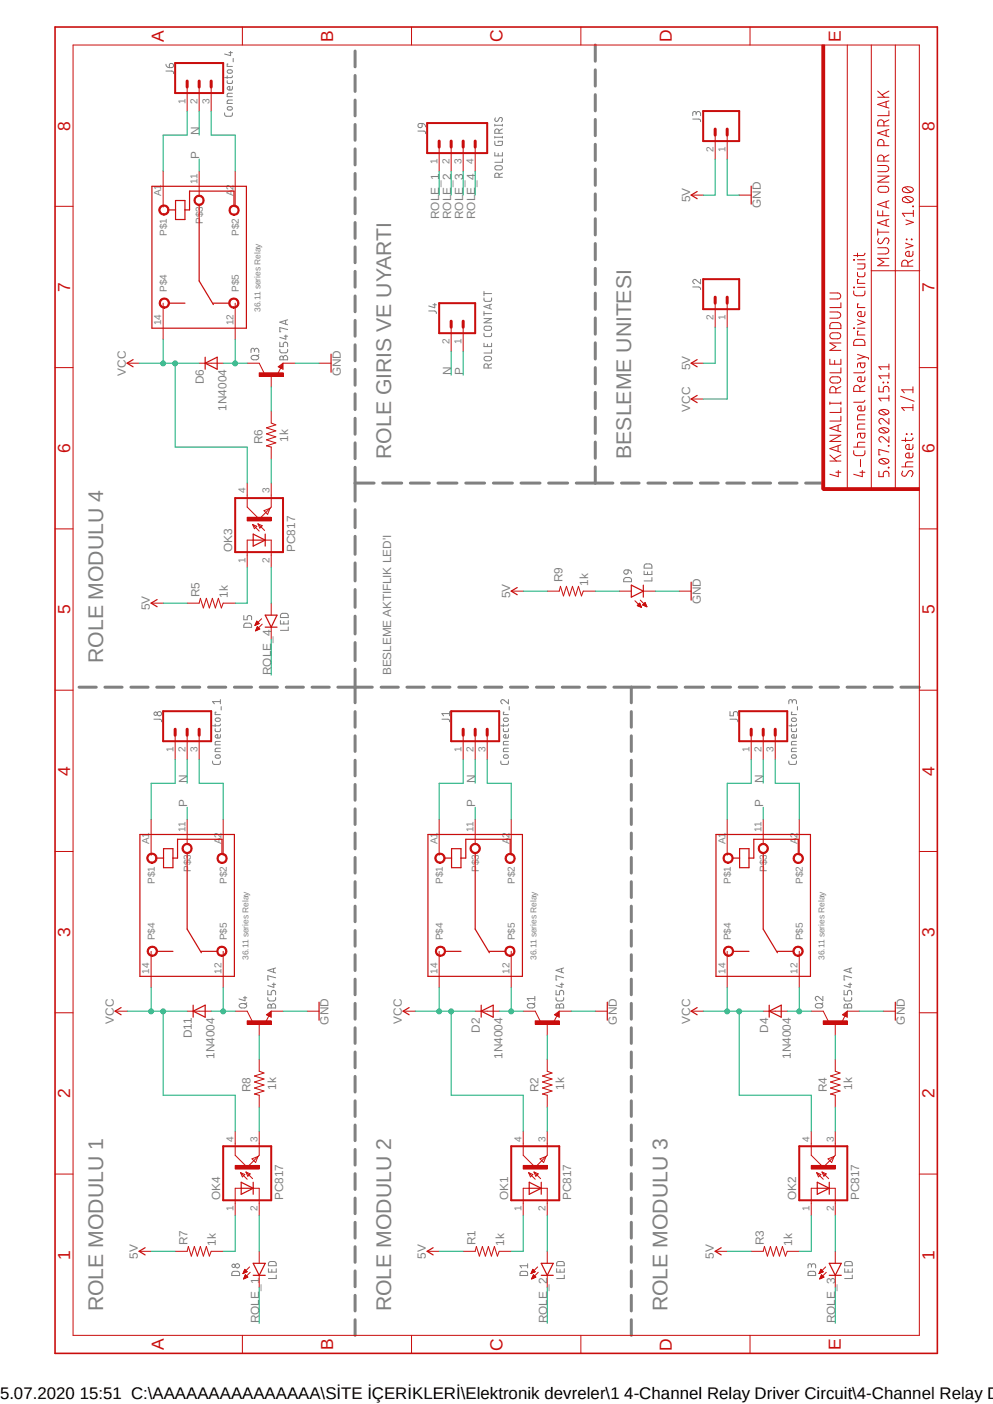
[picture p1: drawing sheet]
<svg xmlns="http://www.w3.org/2000/svg" width="210mm" height="297mm" viewBox="0 0 210 297" stroke-linecap="round" stroke-linejoin="round" font-family="sans-serif">
<defs><g id="words">
<g font-size="4.5" fill="#808080">
<text x="82.7" y="97.1" transform="rotate(-90 82.7 97.1)">ROLE GIRIS VE UYARTI</text>
<text x="133.5" y="97.1" transform="rotate(-90 133.5 97.1)">BESLEME UNITESI</text>
<text x="21.8" y="140.3" transform="rotate(-90 21.8 140.3)">ROLE MODULU 4</text>
<text x="21.8" y="277.4" transform="rotate(-90 21.8 277.4)">ROLE MODULU 1</text>
<text x="82.7" y="277.4" transform="rotate(-90 82.7 277.4)">ROLE MODULU 2</text>
<text x="141.1" y="277.4" transform="rotate(-90 141.1 277.4)">ROLE MODULU 3</text>
</g>
<g font-size="3.7" fill="#c90d0c">
<text x="34.7" y="8.8" transform="rotate(-90 34.7 8.8)">A</text>
<text x="70.4" y="8.8" transform="rotate(-90 70.4 8.8)">B</text>
<text x="106.3" y="8.9" transform="rotate(-90 106.3 8.9)">C</text>
<text x="142.1" y="8.9" transform="rotate(-90 142.1 8.9)">D</text>
<text x="177.8" y="8.8" transform="rotate(-90 177.8 8.8)">E</text>
<text x="14.9" y="27.6" transform="rotate(-90 14.9 27.6)">8</text>
<text x="197.7" y="27.6" transform="rotate(-90 197.7 27.6)">8</text>
<text x="14.9" y="61.7" transform="rotate(-90 14.9 61.7)">7</text>
<text x="197.7" y="61.7" transform="rotate(-90 197.7 61.7)">7</text>
<text x="14.9" y="95.8" transform="rotate(-90 14.9 95.8)">6</text>
<text x="197.7" y="95.8" transform="rotate(-90 197.7 95.8)">6</text>
<text x="14.9" y="130" transform="rotate(-90 14.9 130)">5</text>
<text x="197.7" y="130" transform="rotate(-90 197.7 130)">5</text>
<text x="14.9" y="164.1" transform="rotate(-90 14.9 164.1)">4</text>
<text x="197.7" y="164.1" transform="rotate(-90 197.7 164.1)">4</text>
<text x="14.9" y="198.2" transform="rotate(-90 14.9 198.2)">3</text>
<text x="197.7" y="198.2" transform="rotate(-90 197.7 198.2)">3</text>
<text x="14.9" y="232.3" transform="rotate(-90 14.9 232.3)">2</text>
<text x="197.7" y="232.3" transform="rotate(-90 197.7 232.3)">2</text>
<text x="14.9" y="266.4" transform="rotate(-90 14.9 266.4)">1</text>
<text x="197.7" y="266.4" transform="rotate(-90 197.7 266.4)">1</text>
<text x="34.7" y="285.6" transform="rotate(-90 34.7 285.6)">A</text>
<text x="70.4" y="285.6" transform="rotate(-90 70.4 285.6)">B</text>
<text x="106.3" y="285.7" transform="rotate(-90 106.3 285.7)">C</text>
<text x="142.1" y="285.7" transform="rotate(-90 142.1 285.7)">D</text>
<text x="177.8" y="285.6" transform="rotate(-90 177.8 285.6)">E</text>
</g>
<text font-size="3.6" x="0" y="296">5.07.2020 15:51 C:\AAAAAAAAAAAAAAA\SİTE İÇERİKLERİ\Elektronik devreler\1 4-Channel Relay Driver Circuit\4-Channel Relay D</text>
<g font-size="2.5" fill="#808080">
<text x="42.1" y="28.6" transform="rotate(-90 42.1 28.6)">N</text>
<text x="42.1" y="33.7" transform="rotate(-90 42.1 33.7)">P</text>
<text x="92.9" y="46.4" transform="rotate(-90 92.9 46.4)">ROLE_1</text>
<text x="95.4" y="46.4" transform="rotate(-90 95.4 46.4)">ROLE_2</text>
<text x="98" y="46.4" transform="rotate(-90 98 46.4)">ROLE_3</text>
<text x="100.5" y="46.4" transform="rotate(-90 100.5 46.4)">ROLE_4</text>
<text x="146" y="42.8" transform="rotate(-90 146 42.8)">5V</text>
<text x="160.9" y="44.1" transform="rotate(-90 160.9 44.1)">GND</text>
<text x="26.6" y="79.5" transform="rotate(-90 26.6 79.5)">VCC</text>
<text x="43.1" y="81.3" transform="rotate(-90 43.1 81.3)">D6</text>
<text x="72.1" y="79.6" transform="rotate(-90 72.1 79.6)">GND</text>
<text x="95.4" y="79.4" transform="rotate(-90 95.4 79.4)">N</text>
<text x="98" y="79.4" transform="rotate(-90 98 79.4)">P</text>
<text x="146" y="78.4" transform="rotate(-90 146 78.4)">5V</text>
<text x="47.9" y="86.9" transform="rotate(-90 47.9 86.9)">1N4004</text>
<text x="146" y="87.1" transform="rotate(-90 146 87.1)">VCC</text>
<text x="55.5" y="94" transform="rotate(-90 55.5 94)">R6</text>
<text x="60.9" y="93.4" transform="rotate(-90 60.9 93.4)">1k</text>
<text x="49.1" y="116.8" transform="rotate(-90 49.1 116.8)">OK3</text>
<text x="62.4" y="116.8" transform="rotate(-90 62.4 116.8)">PC817</text>
<text x="119" y="123.2" transform="rotate(-90 119 123.2)">R9</text>
<text x="124.4" y="123.9" transform="rotate(-90 124.4 123.9)">1k</text>
<text x="31.7" y="129.1" transform="rotate(-90 31.7 129.1)">5V</text>
<text x="42.2" y="126.4" transform="rotate(-90 42.2 126.4)">R5</text>
<text x="48.2" y="126.4" transform="rotate(-90 48.2 126.4)">1k</text>
<text x="107.9" y="126.6" transform="rotate(-90 107.9 126.6)">5V</text>
<text x="148.2" y="127.8" transform="rotate(-90 148.2 127.8)">GND</text>
<text x="57.4" y="142.8" transform="rotate(-90 57.4 142.8)">ROLE_4</text>
<text x="82.7" y="142.8" transform="rotate(-90 82.7 142.8)">BESLEME AKTIFLIK LED'I</text>
<text x="39.6" y="165.7" transform="rotate(-90 39.6 165.7)">N</text>
<text x="100.5" y="165.7" transform="rotate(-90 100.5 165.7)">N</text>
<text x="161.4" y="165.7" transform="rotate(-90 161.4 165.7)">N</text>
<text x="39.6" y="170.8" transform="rotate(-90 39.6 170.8)">P</text>
<text x="100.5" y="170.8" transform="rotate(-90 100.5 170.8)">P</text>
<text x="161.4" y="170.8" transform="rotate(-90 161.4 170.8)">P</text>
<text x="24.1" y="216.6" transform="rotate(-90 24.1 216.6)">VCC</text>
<text x="40.6" y="219.7" transform="rotate(-90 40.6 219.7)">D11</text>
<text x="69.5" y="216.7" transform="rotate(-90 69.5 216.7)">GND</text>
<text x="85" y="216.6" transform="rotate(-90 85 216.6)">VCC</text>
<text x="101.5" y="218.4" transform="rotate(-90 101.5 218.4)">D2</text>
<text x="130.5" y="216.7" transform="rotate(-90 130.5 216.7)">GND</text>
<text x="146" y="216.6" transform="rotate(-90 146 216.6)">VCC</text>
<text x="162.4" y="218.4" transform="rotate(-90 162.4 218.4)">D4</text>
<text x="191.4" y="216.7" transform="rotate(-90 191.4 216.7)">GND</text>
<text x="45.4" y="224" transform="rotate(-90 45.4 224)">1N4004</text>
<text x="106.3" y="224" transform="rotate(-90 106.3 224)">1N4004</text>
<text x="167.3" y="224" transform="rotate(-90 167.3 224)">1N4004</text>
<text x="53" y="231.1" transform="rotate(-90 53 231.1)">R8</text>
<text x="58.4" y="230.5" transform="rotate(-90 58.4 230.5)">1k</text>
<text x="113.9" y="231.1" transform="rotate(-90 113.9 231.1)">R2</text>
<text x="119.3" y="230.5" transform="rotate(-90 119.3 230.5)">1k</text>
<text x="174.9" y="231.1" transform="rotate(-90 174.9 231.1)">R4</text>
<text x="180.2" y="230.5" transform="rotate(-90 180.2 230.5)">1k</text>
<text x="46.6" y="253.9" transform="rotate(-90 46.6 253.9)">OK4</text>
<text x="59.9" y="253.9" transform="rotate(-90 59.9 253.9)">PC817</text>
<text x="107.5" y="253.9" transform="rotate(-90 107.5 253.9)">OK1</text>
<text x="120.8" y="253.9" transform="rotate(-90 120.8 253.9)">PC817</text>
<text x="168.4" y="253.9" transform="rotate(-90 168.4 253.9)">OK2</text>
<text x="181.7" y="253.9" transform="rotate(-90 181.7 253.9)">PC817</text>
<text x="39.7" y="263.5" transform="rotate(-90 39.7 263.5)">R7</text>
<text x="45.7" y="263.6" transform="rotate(-90 45.7 263.6)">1k</text>
<text x="100.6" y="263.5" transform="rotate(-90 100.6 263.5)">R1</text>
<text x="106.6" y="263.6" transform="rotate(-90 106.6 263.6)">1k</text>
<text x="161.5" y="263.5" transform="rotate(-90 161.5 263.5)">R3</text>
<text x="167.5" y="263.6" transform="rotate(-90 167.5 263.6)">1k</text>
<text x="29.2" y="266.2" transform="rotate(-90 29.2 266.2)">5V</text>
<text x="90.1" y="266.2" transform="rotate(-90 90.1 266.2)">5V</text>
<text x="151" y="266.2" transform="rotate(-90 151 266.2)">5V</text>
<text x="54.8" y="279.9" transform="rotate(-90 54.8 279.9)">ROLE_1</text>
<text x="115.7" y="279.9" transform="rotate(-90 115.7 279.9)">ROLE_2</text>
<text x="176.7" y="279.9" transform="rotate(-90 176.7 279.9)">ROLE_3</text>
</g>
<g font-size="2.1" fill="#808080">
<text x="39.2" y="21.9" transform="rotate(-90 39.2 21.9)">1</text>
<text x="41.7" y="21.9" transform="rotate(-90 41.7 21.9)">2</text>
<text x="44.3" y="21.9" transform="rotate(-90 44.3 21.9)">3</text>
<text x="92.5" y="34.6" transform="rotate(-90 92.5 34.6)">1</text>
<text x="95.1" y="34.6" transform="rotate(-90 95.1 34.6)">2</text>
<text x="97.6" y="34.6" transform="rotate(-90 97.6 34.6)">3</text>
<text x="100.2" y="34.6" transform="rotate(-90 100.2 34.6)">4</text>
<text x="150.9" y="32.1" transform="rotate(-90 150.9 32.1)">2</text>
<text x="153.5" y="32.1" transform="rotate(-90 153.5 32.1)">1</text>
<text x="34.1" y="41.5" transform="rotate(-90 34.1 41.5)">A1</text>
<text x="41.7" y="38.9" transform="rotate(-90 41.7 38.9)">11</text>
<text x="49.4" y="41.5" transform="rotate(-90 49.4 41.5)">A2</text>
<text x="42.9" y="47.4" transform="rotate(-90 42.9 47.4)">P$3</text>
<text x="35.3" y="49.9" transform="rotate(-90 35.3 49.9)">P$1</text>
<text x="50.5" y="49.9" transform="rotate(-90 50.5 49.9)">P$2</text>
<text x="35.3" y="61.8" transform="rotate(-90 35.3 61.8)">P$4</text>
<text x="50.5" y="61.8" transform="rotate(-90 50.5 61.8)">P$5</text>
<text x="34.1" y="68.8" transform="rotate(-90 34.1 68.8)">14</text>
<text x="49.4" y="68.8" transform="rotate(-90 49.4 68.8)">12</text>
<text x="150.9" y="67.6" transform="rotate(-90 150.9 67.6)">2</text>
<text x="153.5" y="67.6" transform="rotate(-90 153.5 67.6)">1</text>
<text x="95.1" y="72.7" transform="rotate(-90 95.1 72.7)">2</text>
<text x="97.6" y="72.7" transform="rotate(-90 97.6 72.7)">1</text>
<text x="51.9" y="104.4" transform="rotate(-90 51.9 104.4)">4</text>
<text x="57" y="104.4" transform="rotate(-90 57 104.4)">3</text>
<text x="51.9" y="119" transform="rotate(-90 51.9 119)">1</text>
<text x="57" y="119" transform="rotate(-90 57 119)">2</text>
<text x="36.7" y="159" transform="rotate(-90 36.7 159)">1</text>
<text x="39.2" y="159" transform="rotate(-90 39.2 159)">2</text>
<text x="41.7" y="159" transform="rotate(-90 41.7 159)">3</text>
<text x="97.6" y="159" transform="rotate(-90 97.6 159)">1</text>
<text x="100.2" y="159" transform="rotate(-90 100.2 159)">2</text>
<text x="102.7" y="159" transform="rotate(-90 102.7 159)">3</text>
<text x="158.5" y="159" transform="rotate(-90 158.5 159)">1</text>
<text x="161.1" y="159" transform="rotate(-90 161.1 159)">2</text>
<text x="163.6" y="159" transform="rotate(-90 163.6 159)">3</text>
<text x="31.6" y="178.6" transform="rotate(-90 31.6 178.6)">A1</text>
<text x="39.2" y="176.1" transform="rotate(-90 39.2 176.1)">11</text>
<text x="46.8" y="178.6" transform="rotate(-90 46.8 178.6)">A2</text>
<text x="92.5" y="178.6" transform="rotate(-90 92.5 178.6)">A1</text>
<text x="100.2" y="176.1" transform="rotate(-90 100.2 176.1)">11</text>
<text x="107.8" y="178.6" transform="rotate(-90 107.8 178.6)">A2</text>
<text x="153.5" y="178.6" transform="rotate(-90 153.5 178.6)">A1</text>
<text x="161.1" y="176.1" transform="rotate(-90 161.1 176.1)">11</text>
<text x="168.7" y="178.6" transform="rotate(-90 168.7 178.6)">A2</text>
<text x="40.3" y="184.5" transform="rotate(-90 40.3 184.5)">P$3</text>
<text x="101.3" y="184.5" transform="rotate(-90 101.3 184.5)">P$3</text>
<text x="162.2" y="184.5" transform="rotate(-90 162.2 184.5)">P$3</text>
<text x="32.7" y="187" transform="rotate(-90 32.7 187)">P$1</text>
<text x="48" y="187" transform="rotate(-90 48 187)">P$2</text>
<text x="93.6" y="187" transform="rotate(-90 93.6 187)">P$1</text>
<text x="108.9" y="187" transform="rotate(-90 108.9 187)">P$2</text>
<text x="154.6" y="187" transform="rotate(-90 154.6 187)">P$1</text>
<text x="169.8" y="187" transform="rotate(-90 169.8 187)">P$2</text>
<text x="32.7" y="198.9" transform="rotate(-90 32.7 198.9)">P$4</text>
<text x="48" y="198.9" transform="rotate(-90 48 198.9)">P$5</text>
<text x="93.6" y="198.9" transform="rotate(-90 93.6 198.9)">P$4</text>
<text x="108.9" y="198.9" transform="rotate(-90 108.9 198.9)">P$5</text>
<text x="154.6" y="198.9" transform="rotate(-90 154.6 198.9)">P$4</text>
<text x="169.8" y="198.9" transform="rotate(-90 169.8 198.9)">P$5</text>
<text x="31.6" y="206" transform="rotate(-90 31.6 206)">14</text>
<text x="46.8" y="206" transform="rotate(-90 46.8 206)">12</text>
<text x="92.5" y="206" transform="rotate(-90 92.5 206)">14</text>
<text x="107.8" y="206" transform="rotate(-90 107.8 206)">12</text>
<text x="153.5" y="206" transform="rotate(-90 153.5 206)">14</text>
<text x="168.7" y="206" transform="rotate(-90 168.7 206)">12</text>
<text x="49.4" y="241.5" transform="rotate(-90 49.4 241.5)">4</text>
<text x="54.4" y="241.5" transform="rotate(-90 54.4 241.5)">3</text>
<text x="110.3" y="241.5" transform="rotate(-90 110.3 241.5)">4</text>
<text x="115.4" y="241.5" transform="rotate(-90 115.4 241.5)">3</text>
<text x="171.2" y="241.5" transform="rotate(-90 171.2 241.5)">4</text>
<text x="176.3" y="241.5" transform="rotate(-90 176.3 241.5)">3</text>
<text x="49.4" y="256.1" transform="rotate(-90 49.4 256.1)">1</text>
<text x="54.4" y="256.1" transform="rotate(-90 54.4 256.1)">2</text>
<text x="110.3" y="256.1" transform="rotate(-90 110.3 256.1)">1</text>
<text x="115.4" y="256.1" transform="rotate(-90 115.4 256.1)">2</text>
<text x="171.2" y="256.1" transform="rotate(-90 171.2 256.1)">1</text>
<text x="176.3" y="256.1" transform="rotate(-90 176.3 256.1)">2</text>
</g>
<g font-size="1.8" fill="#808080">
<text x="55.1" y="66" transform="rotate(-90 55.1 66)">36.11 series Relay</text>
<text x="52.6" y="203.1" transform="rotate(-90 52.6 203.1)">36.11 series Relay</text>
<text x="113.5" y="203.1" transform="rotate(-90 113.5 203.1)">36.11 series Relay</text>
<text x="174.4" y="203.1" transform="rotate(-90 174.4 203.1)">36.11 series Relay</text>
</g>
</g></defs>
<path d="M11.3 5.4l187.3 281.2M198.6 5.4l-187.3 281.2" fill="none" stroke="#fff" stroke-width=".21"/>
<g fill="none" stroke="#808080" stroke-width=".64">
<path d="M75.1 10.8v3.3M75.1 16v3.3M125.9 9.5v3.5M125.9 14.8v3.4M75.1 21.2v3.3M75.1 26.3v3.4M75.1 31.5v3.4M75.1 36.7v3.3M125.9 20v3.5M125.9 25.3v3.4M125.9 30.5v3.5M125.9 35.8v3.4"/>
<path d="M75.1 41.9v3.3M75.1 47.1v3.3M75.1 52.2v3.4M75.1 57.4v3.3M125.9 41v3.4M125.9 46.3v3.4M125.9 51.5v3.4M125.9 56.8v3.4M75.1 62.6v3.4M75.1 67.8v3.3M75.1 72.9v3.4M75.1 78.1v3.4"/>
<path d="M125.9 62v3.4M125.9 67.3v3.4M125.9 72.5v3.4M125.9 77.8v3.4M75.1 83.3v3.4M75.1 88.5v3.4M75.1 93.7v3.3M75.1 98.8v7.2M125.9 83v3.4M125.9 88.3v3.4M125.9 93.5v3.4M125.9 98.8v3.4"/>
<path d="M75.1 107.8v3.8M75.1 113.5v3.8M75.1 119.1v3.8M75.1 102.2h4M80.9 102.2h4.1M86.8 102.2h4M92.6 102.2h4M98.5 102.2h4M104.4 102.2h4M110.2 102.2h4M116 102.2h4.1M121.9 102.2h7.7"/>
<path d="M131.4 102.2h3.8M137 102.2h3.8M142.6 102.2h3.7M148.1 102.2h3.8M153.7 102.2h3.7M159.3 102.2h3.7M164.8 102.2h3.8M170.4 102.2h3.7M75.1 124.7v3.8M75.1 130.3v3.8M75.1 135.9v3.8M16.7 145.4h3.7"/>
<path d="M22.2 145.4h3.6M27.7 145.4h3.6M33.1 145.4h3.7M38.6 145.4h3.6M44.1 145.4h3.7M49.6 145.4h3.6M55 145.4h3.7M60.5 145.4h3.7M66 145.4h3.6M71.5 145.4h7.2M75.1 141.6v7.1M75.1 150.5v3.3"/>
<path d="M75.1 155.7v3.3M80.6 145.4h3.6M86.1 145.4h3.6M91.5 145.4h3.7M97 145.4h3.7M102.5 145.4h3.6M107.9 145.4h3.7M113.5 145.4h3.6M118.9 145.4h3.7M124.4 145.4h3.6M129.8 145.4h7.6M133.5 145.4v3.3"/>
<path d="M133.5 150.5v3.3M133.5 155.7v3.3M139.2 145.4h3.9M144.9 145.4h3.9M150.6 145.4h3.9M156.3 145.4h3.9M162 145.4h3.9M167.7 145.4h3.9M173.4 145.4h3.9M179.2 145.4h3.8M184.9 145.4h3.8M190.5 145.4h3.9"/>
<path d="M75.1 160.8v3.3M75.1 165.9v3.4M75.1 171.1v3.3M75.1 176.2v3.4M133.5 160.8v3.3M133.5 165.9v3.4M133.5 171.1v3.3M133.5 176.2v3.4M75.1 181.4v3.3M75.1 186.5v3.4M75.1 191.7v3.3M75.1 196.8v3.4"/>
<path d="M133.5 181.4v3.3M133.5 186.5v3.4M133.5 191.7v3.3M133.5 196.8v3.4M75.1 202v3.3M75.1 207.1v3.3M75.1 212.3v3.3M75.1 217.4v3.3M133.5 202v3.3M133.5 207.1v3.3M133.5 212.3v3.3M133.5 217.4v3.3"/>
<path d="M75.1 222.5v3.4M75.1 227.7v3.3M75.1 232.9v3.3M75.1 238v3.3M133.5 222.5v3.4M133.5 227.7v3.3M133.5 232.9v3.3M133.5 238v3.3M75.1 243.2v3.3M75.1 248.3v3.3M75.1 253.4v3.4M75.1 258.6v3.3"/>
<path d="M133.5 243.2v3.3M133.5 248.3v3.3M133.5 253.4v3.4M133.5 258.6v3.3M75.1 263.7v3.3M75.1 268.9v3.3M75.1 274v3.3M75.1 279.2v3.3M133.5 263.7v3.3M133.5 268.9v3.3M133.5 274v3.3M133.5 279.2v3.3"/>
</g>
<g fill="none" stroke="#808080" stroke-width=".21">
<path d="M35.1 15h1.2a.4 .4 0 0 1 .4 .6M35.1 13.6a.72 .72 0 0 0 .7 .7M36 13.5a.46 .46 0 0 1 .7 .2 .46 .46 0 0 1-.5 .6h-.4v-.5zM48 17.1l.2 .6h.8l.1-.6M48 16v.6M48.1 14.9l.3-.1h.6a.37 .37 0 0 1 .1 .4 .37 .37 0 0 1-.3 .3h-.6zM48.2 13.5h-.2v.6h1.1M48.4 11.1h.7M48.8 10.9v.9l-1.3-.4M49.1 19.7h-.8l-.3 .3v.4h1.1M49.1 18.3l-.1 .7h-.8a.34 .34 0 0 1 0-.6l.4-.1v.7M49.1 16v.3l-.2 .1h-1.4"/>
<path d="M49.3 12.4v.7M47.5 23.9l.1 .5 .3 .2h1.1l.1-.7M48.2 22.6h.6a.36 .36 0 0 1 .3 .3 .36 .36 0 0 1-.3 .4l-.6-.1a.38 .38 0 0 1 0-.6zM49.1 21.2h-.8l-.3 .3v.4h1.1M88.4 27.7h1.3a.4 .4 0 0 1 .3 .6M88.4 26.3l.2-.1 .7-.1v.6a.46 .46 0 0 1-.6 .3 .46 .46 0 0 1-.3-.7zM89.3 26.1a.72 .72 0 0 1 .7 .7M104.6 29.9v.5l.2 .3 1.1 .1 .3-.2 .1-.7h-.9v.2M104.6 26.3v.4M104.6 28.9v.3M104.6 32.3v.7h1.7v-.7M104.6 29h1.7"/>
<path d="M104.6 26.5h1.7M104.7 35.3a1.3 1.3 0 0 1 1.3-.2 .46 .46 0 0 1 .2 .5 .46 .46 0 0 1-.4 .3h-.9l-.2-.2zM104.8 24.9l-.1 .2a.38 .38 0 0 0 .1 .5 .38 .38 0 0 0 .5-.1l.3-.5a.37 .37 0 0 1 .4-.1 .37 .37 0 0 1 .3 .3l-.3 .5M105.4 32.4v.6M105.5 37.5v-.7a.46 .46 0 0 0-.5-.2 .46 .46 0 0 0-.4 .4v.5h1.7M105.5 28.2v-.5a.45 .45 0 0 0-.3-.4 .45 .45 0 0 0-.5 .2l-.1 .7h1.7M106.3 36.6l-.8 .4M106.3 33.6v.7h-1.7M106.3 26.3v.4M106.3 28.9v.3M106.3 27.3l-.8 .3M146.5 25.2h1.3a.4 .4 0 0 1 .4 .5"/>
<path d="M147.2 24a.47 .47 0 0 1 .5-.4 .47 .47 0 0 1 .5 .4v.5M147.2 24.3v-.4a.36 .36 0 0 0-.3-.3 .36 .36 0 0 0-.4 .3v.6M148.2 59.1v.9l-1-.7a.44 .44 0 0 0-.7 .1 .44 .44 0 0 0 .4 .6M53.2 75.4l.4-.2h.7a.47 .47 0 0 1 .4 .4 .47 .47 0 0 1-.4 .5h-.7a.47 .47 0 0 1-.4-.7zM53.8 74.1a.47 .47 0 0 1 .5-.4 .47 .47 0 0 1 .4 .4v.5M53.8 74.4l-.2-.7h-.3l-.2 .3v.6M54.7 75l-.3 .4M59.2 73.9v.5l.4 .2h1l.2-.2v-.5M59.2 72.4v.9h.7v-.7l.4-.2 .5 .2v.7M59.2 75.5a.37 .37 0 0 1 .4-.2 .37 .37 0 0 1 .3 .3 .47 .47 0 0 1 .5-.4 .47 .47 0 0 1 .4 .4v.5h-1.6zM59.9 75.6v.5M60.1 71.1h.7"/>
<path d="M60.4 67.8v.8M60.5 70.9v.9l-1.3-.4M60.8 69.7l-1.6-.4v.9h.2M60.8 67.6l-1.6 .6 1.6 .5M90.7 65.8h1.2l.3 .2 .1 .3M91.6 64.5h.7M91.9 64.2v.9l-1.2-.4M102.4 70.5v.5l.3 .2h1.1l.2-.7M102.4 63v.6l.3 .2 1.1-.1 .2-.7M102.4 61.6v1M102.4 65.9v.9M102.4 72.6v.7h1.6v-.7"/>
<path d="M102.4 67.4h1.6l-1.6 .9h1.6M102.4 66.3h1.6M102.4 62.1h1.6M102.6 75.5l.9-.1a.47 .47 0 0 1 .5 .5 .47 .47 0 0 1-.5 .4h-.7a.46 .46 0 0 1-.4-.3 .46 .46 0 0 1 .2-.5zM102.6 69a1.4 1.4 0 0 1 1.3 .2 .45 .45 0 0 1 0 .5 .45 .45 0 0 1-.4 .2l-.9-.1a.49 .49 0 0 1 0-.8zM103.1 72.8v.5M103.3 77.9v-.5a.45 .45 0 0 0-.5-.4 .45 .45 0 0 0-.4 .4v.5h1.6M103.6 64.5v.8M104 77l-.7 .3M104 74v.7h-1.6M104 64.3l-1.6 .6 1.6 .5M146.5 60.7h1.3a.43 .43 0 0 1 .4 .6"/>
<path d="M136.3 119.5a1.26 1.26 0 0 1 1.3-.2l.3 .5v.4h-1.7zM51.6 130.2v.9h.7v-.5l.4-.4 .5 .2v.7M51.8 131.9a1.26 1.26 0 0 1 1.3 .1l.1 .7h-1.6v-.4zM59.3 131.3v.7h1.7v-.7M59.6 129.8a1.26 1.26 0 0 1 1.3 .2l.1 .6h-1.7v-.4zM60 131.5v.5M61 132.6v.7h-1.7M132 122.4l.4-.2 .9 .1 .3 .3v.5h-1.7zM132.2 120.6h.6v.5a.46 .46 0 0 1-.7 .3 .46 .46 0 0 1 .1-.8zM132.8 120.6a.72 .72 0 0 1 .8 .7M136.2 120.8v.7h1.7v-.7M136.9 121v.5"/>
<path d="M137.9 122.2v.7h-1.7M32.6 152.1h1.2a.4 .4 0 0 1 .4 .6M45.5 154.1l.1 .7h.9l.1-.7M45.5 153.2v.5M45.6 152.1l.3-.2h.5a.37 .37 0 0 1 .2 .5 .37 .37 0 0 1-.4 .2l-.6-.2zM45.7 159.7h.5a.36 .36 0 0 1 .4 .3 .36 .36 0 0 1-.4 .4l-.6-.2v-.3zM45.7 150.7h-.2v.5h1.1M46.6 158.3h-.8l-.3 .2v.5h1.1M46.6 156.8l-1 .1-.1 .2v.5h1.1M46.6 155.4l-.1 .7h-.6l-.3-.1a.41 .41 0 0 1 0-.5 .41 .41 0 0 1 .5-.1v.7M46.6 153.2v.2l-.3 .1h-1.3M46.6 148v.9"/>
<path d="M46.6 148.4h-1.6l.3 .5M46.8 149.5v.7M93.5 152.1h1.2a.4 .4 0 0 1 .4 .6M95.1 150.5v.9M95.1 151h-1.6l.3 .4M106.5 154.1l.1 .7h.8l.1-.7M106.5 153.2v.5M106.5 152.1l.3-.2h.6a.37 .37 0 0 1 .1 .4 .37 .37 0 0 1-.3 .3h-.6zM106.6 159.7h.6a.36 .36 0 0 1 .3 .3 .36 .36 0 0 1-.3 .4h-.4a.34 .34 0 0 1-.3-.5zM106.6 150.7h-.1v.5h1M107.5 158.3h-.8l-.2 .2v.5h1M107.5 156.8l-1 .1v.2v.5h1"/>
<path d="M107.5 155.4l-.1 .7h-.6a.37 .37 0 0 1-.3-.4 .37 .37 0 0 1 .5-.3v.7M107.5 153.2l-.2 .3h-1.4M107.5 148v.9l-.9-.8a.44 .44 0 0 0-.7 .2 .44 .44 0 0 0 .4 .6M107.7 149.5v.7M154.4 152.1l1.4 .1 .2 .5M154.4 150.5v.9h.7v-.5a.49 .49 0 0 1 .5-.4 .49 .49 0 0 1 .4 .4v.5M167.4 154.1l.1 .7h.8l.1-.7M167.4 153.2v.5M167.4 152.1l.3-.2h.6a.37 .37 0 0 1 .1 .4 .37 .37 0 0 1-.3 .3h-.5zM167.6 159.7h.5a.36 .36 0 0 1 .3 .3 .36 .36 0 0 1-.3 .4h-.4a.34 .34 0 0 1-.3-.5zM167.6 148.4v-.2a.43 .43 0 0 1 .5-.2 .43 .43 0 0 1 .3 .4v.5M167.6 148.7l-.1-.5a.37 .37 0 0 0-.4-.2 .37 .37 0 0 0-.3 .3v.6"/>
<path d="M167.6 150.7h-.2v.5h1M168.4 158.3h-.8l-.2 .2v.5h1M168.4 156.8h-.8l-.2 .3v.5h1M168.4 155.4v.6l-.7 .1a.38 .38 0 0 1-.3-.5 .38 .38 0 0 1 .5-.2v.7M168.4 153.2v.2l-.2 .1h-1.4M168.7 149.5v.7M45 161v.5l.3 .2h1.1l.2-.7M105.9 161l.1 .5 .3 .2h1.1l.1-.7M166.8 161l.1 .5 .3 .2h1.1l.1-.7M50.8 212.4l.9-.1a.47 .47 0 0 1 .5 .5 .47 .47 0 0 1-.5 .4h-.7a.46 .46 0 0 1-.4-.3 .46 .46 0 0 1 .2-.5zM51.5 211.1h.7M51.8 210.8v.9l-1.3-.4"/>
<path d="M52.2 212.1l-.4 .4M56.6 211l.1 .5 .3 .3 1.1-.1 .2-.2v-.5M56.6 209.5v.9h.8v-.5l.3-.4 .6 .2v.7M56.7 212.6l.2-.1a.34 .34 0 0 1 .5 .3 .47 .47 0 0 1 .4-.5 .47 .47 0 0 1 .5 .5v.4h-1.7zM57.4 212.8v.4M57.6 208.2h.7M57.9 204.9v.8M57.9 207.9v1l-1.3-.4M58.3 206.8l-1.7-.4v.9h.3M58.3 204.8l-1.7 .5 1.7 .5M111.7 212.4l.9-.1a.47 .47 0 0 1 .5 .5 .47 .47 0 0 1-.5 .4h-.7a.46 .46 0 0 1-.4-.3 .46 .46 0 0 1 .2-.5zM113.1 212.1l-.3 .4"/>
<path d="M113.1 211.2h-1.6l.3 .5M113.1 210.8v.9M117.6 211v.5l.3 .3 1.1-.1 .2-.7M117.6 209.5v.9h.7l.1-.7 .3-.2 .5 .2v.7M117.8 212.5a.38 .38 0 0 1 .5 .3 .45 .45 0 0 1 .4-.5 .45 .45 0 0 1 .5 .3v.6h-1.6zM118.3 212.8v.4M118.5 208.2h.7M118.8 204.9v.8M118.8 207.9v1l-1.2-.4M119.2 206.8l-1.6-.4v.9h.2M119.2 204.8l-1.6 .5 1.6 .5M172.6 212.4l1-.1a.47 .47 0 0 1 .4 .5 .47 .47 0 0 1-.4 .4h-.7a.47 .47 0 0 1-.4-.6z"/>
<path d="M174 210.8v.9l-.9-.8a.46 .46 0 0 0-.7 .2 .46 .46 0 0 0 .4 .6M174 212.1l-.3 .4M178.5 211l.1 .5 .3 .3 1.1-.1 .1-.7M178.5 209.5v.9h.7l.1-.7 .3-.2 .5 .2v.7M178.7 212.5h.4l.1 .3a.45 .45 0 0 1 .4-.5 .45 .45 0 0 1 .5 .3v.6h-1.6zM179.2 212.8v.4M179.4 208.2h.7M179.7 204.9v.8M179.8 207.9v1l-1.3-.4M180.1 206.8l-1.6-.4v.9h.2M180.1 204.8l-1.6 .5 1.6 .5M49.3 269a1.26 1.26 0 0 1 1.3 .2l.1 .6h-1.7v-.4z"/>
<path d="M56.8 268.4v.7h1.6v-.7M57 266.9a1.26 1.26 0 0 1 1.3 .2l.1 .7h-1.6v-.5zM57.5 268.6v.5M58.4 269.7v.8h-1.6M110 269.2a1.3 1.3 0 0 1 1.4-.2l.1 .2 .1 .6h-1.6zM111.6 267.8h-1.6l.3 .4M111.6 267.3v.9M117.7 268.4v.7h1.6v-.7M117.8 267.1a1.3 1.3 0 0 1 1.3-.2l.2 .2v.7h-1.6zM118.4 268.6v.5M119.3 269.7v.8h-1.6M171.1 269a1.3 1.3 0 0 1 1.4 .2v.6h-1.6v-.6z"/>
<path d="M171.6 267.8l.1-.3a.46 .46 0 0 1 .5-.2 .46 .46 0 0 1 .3 .5v.4M171.6 268.1v-.6a.37 .37 0 0 0-.4-.2 .37 .37 0 0 0-.3 .4v.5M178.6 268.4v.7h1.7v-.7M178.7 267.1a1.25 1.25 0 0 1 1.5 0l.1 .7h-1.7zM179.4 268.6v.5M180.3 269.7v.8h-1.7"/>
<circle cx="32.9" cy="151" r=".37"/>
<circle cx="33.7" cy="151" r=".46"/>
<circle cx="49.4" cy="267.8" r=".35"/>
<circle cx="50.2" cy="267.8" r=".45"/>
</g>
<path d="M148.7 23.5h7.6v6.3h-7.6zM148.7 59.1h7.6v6.3h-7.6zM92.9 64.1h7.6v6.4h-7.6zM47.2 242.5h10.2v11.4h-10.2z" fill="none" stroke="#c90d0c" stroke-width=".42"/>
<path d="M151.3 27.3v1.3M153.8 27.3v1.3M95.4 67.9v1.3M98 67.9v1.3M151.3 62.9v1.2M153.8 62.9v1.2" fill="none" stroke="#c90d0c" stroke-width=".64"/>
<g fill="none" stroke="#c90d0c" stroke-width=".21">
<path d="M151.3 28.6v5.1M153.8 28.6v5.1M146.2 41.3h2.5M156.3 41.3h2.6M95.4 69.2v5.1M98 69.2v5.1M146.2 76.8h2.5M151.3 64.1v5.1M153.8 64.1v5.1M146.2 84.4h2.5M49.7 241.9v2.5l2.6 2.5 2.5-2.5v-2.5M50.9 248.1l.9 .4-.5 .5z"/>
<path d="M50.9 248.1l1.4 1.4M51 251.4h-1.3v3.2M52 247.9l1.4 1.4M52 247.9l.9 .4-.5 .5zM53.3 245.2l1.3-.6-.5 1.3zM53.6 251.4h1.2v3.2"/>
</g>
<path d="M158.9 39.4v3.8M147.4 40.5l-1.2 .8 1.2 .7M147.4 76.1l-1.2 .7 1.2 .8M147.4 83.7l-1.2 .7 1.2 .8M51 250.1l2.6 1.3-2.6 1.2zM51 251.4h2.6M53.6 250.1v2.5" fill="none" stroke="#c90d0c" stroke-width=".25"/>
<path d="M49.7 246.5h5.1v.8h-5.1z" fill-rule="evenodd" fill="#c90d0c"/>
<g fill="none" stroke="#c90d0c" stroke-width=".21">
<path d="M24.3 213.9h2.6M52.3 213.9l1 2M56.3 214.7l1.1-.8v1.3zM56.9 214.9l-.7 1.3M64.9 213.9h2.6M49.7 239.3v2.6M54.8 224.1v2.5l1 .4-2 .6 2 .7-2 .6 2 .6-2 .7 2 .6-2 .6 1 .3v2.5M54.8 239.3v2.6M49.7 246.5h5.1v.8h-5.1zM49.7 254.6v2.5M54.8 254.6v2.5M29.4 264.7h2.6"/>
<path d="M37 264.7h2.6l.2-1 .7 2 .6-2 .6 2 .7-2 .6 2 .6-2 .7 2 .4-1h2.5M51.4 269.4v.1M51.5 269.2v.2M51.6 269v.3M51.6 270.4v.1M51.6 268.8v.5M51.6 270.2v.3M51.7 268.6v.6M51.7 270v.5M51.8 268.5l.5 .5-.9 .4zM51.8 268.6v.6M51.8 269.8v.6"/>
<path d="M51.9 268.7v.5M51.9 269.7v.7M51.9 269.7l.5 .5-.9 .4zM52 268.8v.4M52 269.8v.5M52.1 268.9v.2M52.1 269.9v.4M52.2 268.9v.2M52.2 270v.3M52.3 270v.2M52.4 270.1v.1M52.8 268l-1.4 1.4"/>
<path d="M52.9 269.2l-1.4 1.4M54.8 264.7v2.6M54.8 269.8v2.5"/>
</g>
<path d="M25.6 213.1l-1.3 .8 1.3 .8M56.9 214.7l.2-.2v.4l-.5-.2 .6-.5v.7M67.5 212v3.8M30.7 263.9l-1.3 .8 1.3 .8M53.6 267.3h2.5l-1.3 2.5zM53.6 269.8h2.5" fill="none" stroke="#c90d0c" stroke-width=".25"/>
<path d="M52.3 215.9h5.1v.8h-5.1z" fill-rule="evenodd" fill="#c90d0c"/>
<path d="M49.7 213.9h2.6M52.3 215.9h5.1v.8h-5.1zM54.8 216.5v2.5M57.4 213.9h2.5" fill="none" stroke="#c90d0c" stroke-width=".21"/>
<path d="M29.6 176.5h20v30h-20zM34.6 179.5h2v4.1h-2zM33.2 181.5h1.4M39.6 180.6v16l3 4.9M46.9 180.6v-3.1h-9.4v4h-.9M33.3 201.3h3.3M42.6 201.3h3.2" fill="none" stroke="#c90d0c" stroke-width=".25"/>
<path d="M38.8 178.7a1.08 1.08 0 0 1 1.8 .4 1.08 1.08 0 0 1-1 1.5v-.3a.83 .83 0 0 1-.9-1 .83 .83 0 0 1 1.3-.4 .83 .83 0 0 1-.1 1.4h-.3v.3a1.08 1.08 0 0 1-1-.7 1.08 1.08 0 0 1 .2-1.2z" fill-rule="evenodd" fill="#c90d0c"/>
<path d="M38.8 178.7a1.08 1.08 0 0 1 1.8 .4 1.08 1.08 0 0 1-1 1.5v-.3a.83 .83 0 0 1-.9-1 .83 .83 0 0 1 1.3-.4 .83 .83 0 0 1-.1 1.4h-.3v.3a1.08 1.08 0 0 1-1-.7 1.08 1.08 0 0 1 .2-1.2z" fill="none" stroke="#c90d0c" stroke-width=".21"/>
<path d="M31.5 200.4a1.09 1.09 0 0 1 1.7 .4 1.09 1.09 0 0 1-1 1.5v-.2a.85 .85 0 0 1-.7-1.3 .85 .85 0 0 1 1.4-.1 .85 .85 0 0 1-.3 1.3l-.4 .1v.2a1.08 1.08 0 0 1-1-.7 1.08 1.08 0 0 1 .3-1.2z" fill-rule="evenodd" fill="#c90d0c"/>
<path d="M31.5 200.4a1.09 1.09 0 0 1 1.7 .4 1.09 1.09 0 0 1-1 1.5v-.2a.85 .85 0 0 1-.7-1.3 .85 .85 0 0 1 1.4-.1 .85 .85 0 0 1-.3 1.3l-.4 .1v.2a1.08 1.08 0 0 1-1-.7 1.08 1.08 0 0 1 .3-1.2z" fill="none" stroke="#c90d0c" stroke-width=".21"/>
<path d="M46.1 200.4a1.09 1.09 0 0 1 1.8 .4 1.09 1.09 0 0 1-1 1.5v-.2a.85 .85 0 0 1-.7-1.3 .85 .85 0 0 1 1.4-.1 .85 .85 0 0 1-.4 1.3l-.3 .1v.2a1.11 1.11 0 0 1-1-.7 1.11 1.11 0 0 1 .2-1.2z" fill-rule="evenodd" fill="#c90d0c"/>
<path d="M46.1 200.4a1.09 1.09 0 0 1 1.8 .4 1.09 1.09 0 0 1-1 1.5v-.2a.85 .85 0 0 1-.7-1.3 .85 .85 0 0 1 1.4-.1 .85 .85 0 0 1-.4 1.3l-.3 .1v.2a1.11 1.11 0 0 1-1-.7 1.11 1.11 0 0 1 .2-1.2z" fill="none" stroke="#c90d0c" stroke-width=".21"/>
<path d="M31.4 180.8a1.09 1.09 0 0 1 1.7 .3 1.09 1.09 0 0 1-1 1.5v-.2a.85 .85 0 0 1-.7-1.2 .85 .85 0 0 1 1.4-.2 .85 .85 0 0 1-.4 1.3l-.3 .1v.2a1.08 1.08 0 0 1-1-.6 1.08 1.08 0 0 1 .3-1.2z" fill-rule="evenodd" fill="#c90d0c"/>
<path d="M31.4 180.8a1.09 1.09 0 0 1 1.7 .3 1.09 1.09 0 0 1-1 1.5v-.2a.85 .85 0 0 1-.7-1.2 .85 .85 0 0 1 1.4-.2 .85 .85 0 0 1-.4 1.3l-.3 .1v.2a1.08 1.08 0 0 1-1-.6 1.08 1.08 0 0 1 .3-1.2z" fill="none" stroke="#c90d0c" stroke-width=".21"/>
<path d="M46.2 180.8a1.09 1.09 0 0 1 1.8 .4 1.09 1.09 0 0 1-1.1 1.5v-.3a.85 .85 0 0 1-.6-1.2 .85 .85 0 0 1 1.4-.2 .85 .85 0 0 1-.4 1.4h-.4v.3a1.11 1.11 0 0 1-.9-.7 1.11 1.11 0 0 1 .2-1.2z" fill-rule="evenodd" fill="#c90d0c"/>
<g fill="none" stroke="#c90d0c" stroke-width=".21">
<path d="M108.1 125.1h2.6M115.7 125.1h2.6l.2-1.1 .7 2.1 .6-2.1 .6 2.1 .7-2.1 .6 2.1 .6-2.1 .7 2.1 .4-1h2.5M131 125.1h2.5M134.3 127.1l1.4 1.4M134.8 128.1l.9 .4M134.8 128.1l.5-.5 .4 .9M134.8 128.1h.1M134.9 128v.1M135 127.9v.3M135 127.8v.4M135.1 127.7v.6M135.2 127.6v.7"/>
<path d="M135.3 127.7v.7M135.4 127l1.4 1.4M135.4 127.9v.5M135.5 128.1v.3M135.6 128.3v.1M135.9 128l.9 .4M135.9 128l.5-.5 .4 .9M135.9 127.9v.1M136 127.8v.2M136.1 125.1h2.5M136.1 127.8v.3M136.2 127.7v.4"/>
<path d="M136.3 127.6v.5M136.4 127.5v.7M136.5 127.6v.6M136.6 127.8v.5M136.7 128v.3M136.7 128.2v.2M143.6 125.1h2.6M37 155.5v5.1M39.6 155.5v5.1M42.1 155.5v5.1M32 173.3v7.6M39.6 173.3v5.1"/>
<path d="M47.2 173.3v7.6M46.2 180.8a1.09 1.09 0 0 1 1.8 .4 1.09 1.09 0 0 1-1.1 1.5v-.3a.85 .85 0 0 1-.6-1.2 .85 .85 0 0 1 1.4-.2 .85 .85 0 0 1-.4 1.4h-.4v.3a1.11 1.11 0 0 1-.9-.7 1.11 1.11 0 0 1 .2-1.2zM32 201.3v7.6M47.2 201.3v7.6"/>
</g>
<path d="M34.5 150.5h10.2v6.3h-10.2z" fill="none" stroke="#c90d0c" stroke-width=".42"/>
<path d="M37 154.3v1.2M39.6 154.3v1.2M42.1 154.3v1.2" fill="none" stroke="#c90d0c" stroke-width=".64"/>
<path d="M109.4 124.3l-1.3 .8 1.3 .7M133.5 123.8l2.6 1.3-2.6 1.2zM136.1 123.8v2.5M146.2 123.1v3.9" fill="none" stroke="#c90d0c" stroke-width=".25"/>
<path d="M174.1 103.2h20.3v.6h-20.3z" fill-rule="evenodd" fill="#c90d0c"/>
<path d="M174.1 103.2h20.3v.6h-20.3z" fill="none" stroke="#c90d0c" stroke-width=".21"/>
<path d="M173.8 9.5h.6v94h-.6z" fill-rule="evenodd" fill="#c90d0c"/>
<g fill="none" stroke="#c90d0c" stroke-width=".21">
<path d="M15.5 9.5h178.9v273h-178.9zM51.3 5.7v3.8M87 5.7v3.8M122.9 5.7v3.8M158.6 5.7v3.8M173.8 9.5h.6v94h-.6zM179.2 9.5v94M184.3 9.5v94M185.6 19.3l1.5 1.3M188 19.3l-1.4 .8M189.4 9.5v94M92.9 31.1v5.1"/>
<path d="M95.4 31.1v5.1M98 31.1v5.1M100.5 31.1v5.1M185.6 35h1.7a.66 .66 0 0 1 .7 .7 .66 .66 0 0 1-.7 .6h-1.7M185.6 37.3h2.4l-2.4 1.2h2.4M185.6 20.6h2.4M185.8 39.6a2 2 0 0 1 2 0 .65 .65 0 0 1 .1 .7 .65 .65 0 0 1-.6 .4h-1a.64 .64 0 0 1-.6-.4 .64 .64 0 0 1 .1-.7zM186.9 34.1v-.7a.66 .66 0 0 0-.6-.6 .66 .66 0 0 0-.7 .6v.7h2.4M186.9 30.8v-.7a.66 .66 0 0 0-.6-.6 .66 .66 0 0 0-.7 .6v.7h2.4M186.9 26.6v-.6a.66 .66 0 0 0-.6-.7 .66 .66 0 0 0-.7 .7v.6h2.4M187.4 21.5v1.2M187.4 27.6v1.1"/>
<path d="M188 23.5v1h-2.4M188 32.8l-1.1 .5M188 27.4l-2.4 .8 2.4 .7M188 25.4l-1.1 .5M188 21.3l-2.4 .8 2.4 .8M191 39.8a1.47 1.47 0 0 1 2.2 .3 1.43 1.43 0 0 1-2.3 .2zM191.3 39.6l1.4 1M11.6 43.6h3.9M180.6 54.9l.1 .1zM181.4 57.6v.7l.3 .2h1l.2-.3v-.6M181.4 55.8h1.5v.7l-.2 .3-1.3 .1M181.4 53.6v.7"/>
<path d="M181.4 54.9h1.5M181.6 59.1h-.2v.8h1.5M182.9 53.6l-.2 .4-2.1 .1M184.3 57.3h10.2M185.6 52.4h1.7a.66 .66 0 0 1 .7 .7 .66 .66 0 0 1-.7 .6h-1.7M185.6 49.1h2.4M185.6 44.6v1h2.4M185.6 48.4v1.3M185.8 50.5a.65 .65 0 0 0 .2 1l.2 .1a1.75 1.75 0 0 0 1-1.2 .66 .66 0 0 1 .8 .4 .66 .66 0 0 1-.3 .8M186.7 44.6v1M187.4 42.7v1.1M187.4 46.6v1.1"/>
<path d="M188 54.7h-2.4l1.3 .7-1.3 .8h2.4M188 46.4l-2.4 .8 2.4 .7M188 42.5l-2.4 .8 2.4 .7M191 41.9a1.47 1.47 0 0 1 2.2 .3 1.38 1.38 0 0 1-2.3 .2zM191.3 41.7l1.4 1.1M191.5 51.4l1.6 .6-1.6 .5M191.6 46.5l1.6 .5-1.6 .5M191.7 50.6l.1 .1zM192 56.3v-.6a.66 .66 0 0 0-.6-.7 .66 .66 0 0 0-.7 .7v.6h2.4M192.7 50.6l.2 .1zM193 43.6l.2 .1zM193.1 53.2v.6l-.2 .4a1.3 1.3 0 0 1-1.3-.2 .57 .57 0 0 1 0-.7 .57 .57 0 0 1 .7-.1v1"/>
<path d="M193.1 55l-1.1 .5M193.2 45.1h-2.4l.5 .7M193.2 44.5v1.3M194.4 43.6h3.8M11.6 77.8h3.9M175.5 66h1.7a.66 .66 0 0 1 .6 .7 .66 .66 0 0 1-.6 .6h-1.7M175.5 62h1.7a.64 .64 0 0 1 .6 .6 .64 .64 0 0 1-.6 .6h-1.7M175.5 76v1h2.3v-1M175.6 70.6a2 2 0 0 1 2.1 0 .65 .65 0 0 1 .1 .7 .65 .65 0 0 1-.6 .4h-1.1a.64 .64 0 0 1-.6-.4 .64 .64 0 0 1 .1-.7zM175.7 68.4a2.33 2.33 0 0 1 1.7-.1l.4 .3v.9h-2.3zM175.9 79.8a1.93 1.93 0 0 1 1.8 .2 .65 .65 0 0 1 .1 .7 .65 .65 0 0 1-.6 .3h-1.1a.67 .67 0 0 1-.6-.5 .67 .67 0 0 1 .4-.7zM176.5 76.2v.8"/>
<path d="M177.8 77.8v1.1h-2.3M177.8 64.1v1h-2.3M177.8 72.6h-2.3l1.3 .7-1.3 .8h2.3M180.6 61.6v.5l.2 .4 1.6 .1a.51 .51 0 0 0 .5-.5v-.5M180.6 60.7l.1 .2zM180.6 69.4l.1 .1zM180.8 72a2.33 2.33 0 0 1 1.7-.2l.3 .4 .1 .9h-2.3v-.7zM181.4 75l2.3 .7v.3M181.4 69.4h1.5M181.4 67.6l1.5 .6-1.5 .5M181.4 60.8h1.5M181.6 64.3h-.2v.8h1.5"/>
<path d="M181.6 70.1h-.2v.8h1.5M182 76.8v.6a.47 .47 0 0 0 .5 .4 .47 .47 0 0 0 .4-.4v-.6h-1.2l-.3 .2v.7M182.9 79.7v.6l-.2 .4h-.8a.54 .54 0 0 1-.5-.6 .54 .54 0 0 1 .7-.4v1M182.9 78.5l-.2 .3-.2 .1h-1.9M182.9 65.9v.7l-.2 .3a1.17 1.17 0 0 1-1.2-.1 .56 .56 0 0 1 0-.7 .56 .56 0 0 1 .6-.2v1.1M182.9 75.5l-1.5 .5M188 77v1.2M188 78.9v1.2M188 79.5h-2.1l.5 .6M188 77.6h-2.1l.5 .6M194.4 77.8h3.8M175.5 97.5h2.3"/>
<path d="M175.5 96.3l1.4 1.2M175.5 92.1h2.3l-2.3 1.3h2.3M175.5 85.3h2.3M175.5 85v.6M176.8 83.1v-.7a.64 .64 0 0 0-.7-.6 .64 .64 0 0 0-.6 .6v.7h2.3M176.8 99.9h1M177.2 90v1.2M177.2 94.3v1.2M177.3 99.5v1.3l-1.8-.5M177.8 96.3l-1.4 .7M177.8 94.1l-2.3 .8 2.3 .8M177.8 89.8l-2.3 .8 2.3 .8"/>
<path d="M177.8 88.1v1h-2.3M177.8 85v.6M177.8 86.2v1h-2.3M177.8 81.8l-1 .5M180.6 95.3v.8l.5 .3h1.5l.3-.3v-.8M180.6 94.6h2.3M181.9 82.8v-.6a.66 .66 0 0 0-.7-.7 .66 .66 0 0 0-.6 .7v.6h2.3M181.9 99.9h1M182 91.7v.5a.47 .47 0 0 0 .5 .5 .47 .47 0 0 0 .4-.5v-.5h-1.2l-.3 .2v.7M182 97.2v1.5M182.4 99.5v1.3l-1.8-.5M182.9 93.6h-1.4l-.1 .3v.7"/>
<path d="M182.9 89.7h-1.2l-.3 .2v.2v.7h1.5M182.9 87.8h-1.2l-.3 .2v.2v.6h1.5M182.9 85.9v.6l-.2 .4h-.8a.54 .54 0 0 1-.5-.7 .54 .54 0 0 1 .7-.3v1M182.9 84.7l-.4 .4h-1.9M182.9 81.5l-1 .5M185.9 99.7v1.1h.9v-.6a.61 .61 0 0 1 .6-.5 .61 .61 0 0 1 .6 .5v.6M185.9 81.7v1.2h.9v-.7a.61 .61 0 0 1 .6-.5 .61 .61 0 0 1 .6 .5v.7M186 97.2h.2a1.48 1.48 0 0 1 1.8 .2v.2a1.24 1.24 0 0 1-2.1 0zM186 90.7a1.4 1.4 0 0 1 2 .3v.2a1.55 1.55 0 0 1-2.1 0zM186 86.9l.2-.1a1.48 1.48 0 0 1 1.8 .2v.2a1.24 1.24 0 0 1-2.1 0zM186.4 97.1l1.1 .9M186.4 90.6l1.1 .9"/>
<path d="M186.4 86.7l1.1 1M186.8 80.9l.1 .1zM187.7 80.9l.1 .1zM187.9 94.2l.1 .2zM187.9 98.8l.1 .2zM188 92.4v1.2l-1.2-1.1a.58 .58 0 0 0-.9 .2 .58 .58 0 0 0 .5 .9M188 88.5v1.2l-1.2-1a.58 .58 0 0 0-.9 .2 .58 .58 0 0 0 .5 .8M188 83.7v1.1M188 95.6l-2.1-.5v1.1h.2M188 84.2h-2.1l.5 .6M190.5 83.8l2.8 1.1M190.7 98.8h2.4"/>
<path d="M190.9 99.7a.61 .61 0 0 0-.2 .7 .61 .61 0 0 0 .8 .3 1.75 1.75 0 0 1 1-1.2l.2 .1a.75 .75 0 0 1 0 1.2M191.5 92.6v.8M191.7 91.8l.1 .1zM192.7 91.8l.2 .1zM193.1 97.7l-1.4 .1-.2 .3v.7M193.1 95.8v.7l-.2 .3-.9 .1a.54 .54 0 0 1-.5-.7 .54 .54 0 0 1 .8-.4v1.1M193.1 94v.7l-.2 .3a1.3 1.3 0 0 1-1.3-.1 .57 .57 0 0 1 0-.7 .57 .57 0 0 1 .7-.2v1.1M193.1 92.6l-.1 .4-.3 .2h-2M193.1 81.8v1.3M193.1 85.6v1.3M193.1 86.2h-2.4l.6 .7M193.1 82.5h-2.4l.6 .6"/>
<path d="M11.6 111.9h3.9M194.4 111.9h3.8M11.6 146h3.9M194.4 146h3.8M11.6 180.1h3.9M194.4 180.1h3.8M11.6 214.2h3.9M39.6 213.9h5.1M194.4 214.2h3.8M11.6 248.4h3.9M110.7 241.9v2.5l2.5 2.5 2.5-2.5v-2.5M111.8 248.1l.9 .4-.5 .5z"/>
<path d="M111.8 248.1l1.4 1.4M111.9 251.4h-1.2v3.2M112.9 247.9l1.4 1.4M112.9 247.9l.9 .4-.5 .5zM114.2 245.2l1.3-.6-.5 1.3zM114.5 251.4h1.2v3.2M194.4 248.4h3.8M51.3 282.5v3.8M87 282.5v3.8M122.9 282.5v3.8M158.6 282.5v3.8"/>
</g>
<path d="M92.9 29.8v1.3M95.4 29.8v1.3M98 29.8v1.3M100.5 29.8v1.3M174.1 102.2v1.3h1.3" fill="none" stroke="#c90d0c" stroke-width=".64"/>
<path d="M11.6 5.7h186.6v280.6h-186.6z" fill="none" stroke="#c90d0c" stroke-width=".34"/>
<path d="M90.3 26h12.7v6.4h-12.7zM108.1 242.5h10.2v11.4h-10.2z" fill="none" stroke="#c90d0c" stroke-width=".42"/>
<path d="M40.9 213.9l2.5-1.3v2.6zM40.9 212.6v2.6M111.9 250.1l2.6 1.3-2.6 1.2zM111.9 251.4h2.6M114.5 250.1v2.5" fill="none" stroke="#c90d0c" stroke-width=".25"/>
<path d="M110.7 246.5h5v.8h-5z" fill-rule="evenodd" fill="#c90d0c"/>
<g fill="none" stroke="#c90d0c" stroke-width=".21">
<path d="M85.3 213.9h2.5M113.2 213.9l1 2M117.3 214.7l1-.8v1.3zM117.8 214.9l-.7 1.3M125.9 213.9h2.5M110.7 239.3v2.6M115.7 224.1v2.5l1.1 .4-2.1 .6 2.1 .7-2.1 .6 2.1 .6-2.1 .7 2.1 .6-2.1 .6 1 .3v2.5M115.7 239.3v2.6M110.7 246.5h5v.8h-5zM110.7 254.6v2.5M115.7 254.6v2.5M90.3 264.7h2.6"/>
<path d="M98 264.7h2.5l.3-1 .6 2 .6-2 .7 2 .6-2 .6 2 .7-2 .6 2 .4-1h2.5M112.3 269.4l.1 .1M112.4 269.2v.2M112.5 269v.3M112.5 270.4v.1M112.6 268.8v.5M112.6 270.2v.3M112.6 268.6v.6M112.6 270v.5M112.7 268.5l.5 .5-.9 .4zM112.8 268.6v.6M112.8 269.8v.6"/>
<path d="M112.9 268.7v.5M112.9 269.7v.7M112.9 268.8v.4M112.9 269.8v.5M113 268.9v.2M113 269.9v.4M113.1 268.9v.2M113.1 270v.3M113.2 270v.2M113.3 270.1v.1M113.3 270.2l-.5-.5-.4 .9M113.3 270.2l-.9 .4"/>
<path d="M113.7 268l-1.4 1.4M113.8 269.2l-1.4 1.4M115.7 264.7v2.6M115.7 269.8v2.5"/>
</g>
<path d="M86.5 213.1l-1.2 .8 1.2 .8M117.8 214.7l.2-.2v.4l-.5-.2 .7-.5v.7M128.4 212v3.8M91.6 263.9l-1.3 .8 1.3 .8M114.5 267.3h2.5l-1.3 2.5zM114.5 269.8h2.5" fill="none" stroke="#c90d0c" stroke-width=".25"/>
<path d="M113.2 215.9h5.1v.8h-5.1z" fill-rule="evenodd" fill="#c90d0c"/>
<path d="M110.7 213.9h2.5M113.2 215.9h5.1v.8h-5.1zM115.7 216.5v2.5M118.3 213.9h2.5" fill="none" stroke="#c90d0c" stroke-width=".21"/>
<path d="M90.5 176.5h20v30h-20zM95.5 179.5h2v4.1h-2zM94.1 181.5h1.4M100.5 180.6v16l3 4.9M107.9 180.6v-3.1h-9.4v4h-1M94.2 201.3h3.3M103.5 201.3h3.3" fill="none" stroke="#c90d0c" stroke-width=".25"/>
<path d="M99.7 178.7a1.09 1.09 0 0 1 1.8 .4 1.09 1.09 0 0 1-1 1.5v-.3a.83 .83 0 0 1-.8-1.1 .83 .83 0 0 1 1.3-.3 .83 .83 0 0 1-.2 1.4h-.3v.3a1.08 1.08 0 0 1-1-.7 1.08 1.08 0 0 1 .2-1.2z" fill-rule="evenodd" fill="#c90d0c"/>
<path d="M99.7 178.7a1.09 1.09 0 0 1 1.8 .4 1.09 1.09 0 0 1-1 1.5v-.3a.83 .83 0 0 1-.8-1.1 .83 .83 0 0 1 1.3-.3 .83 .83 0 0 1-.2 1.4h-.3v.3a1.08 1.08 0 0 1-1-.7 1.08 1.08 0 0 1 .2-1.2z" fill="none" stroke="#c90d0c" stroke-width=".21"/>
<path d="M92.4 200.4a1.09 1.09 0 0 1 1.7 .4 1.09 1.09 0 0 1-1 1.5v-.2a.85 .85 0 0 1-.7-1.3 .85 .85 0 0 1 1.4-.1 .85 .85 0 0 1-.3 1.3l-.4 .1v.2a1.11 1.11 0 0 1-.9-.7 1.11 1.11 0 0 1 .2-1.2z" fill-rule="evenodd" fill="#c90d0c"/>
<path d="M92.4 200.4a1.09 1.09 0 0 1 1.7 .4 1.09 1.09 0 0 1-1 1.5v-.2a.85 .85 0 0 1-.7-1.3 .85 .85 0 0 1 1.4-.1 .85 .85 0 0 1-.3 1.3l-.4 .1v.2a1.11 1.11 0 0 1-.9-.7 1.11 1.11 0 0 1 .2-1.2z" fill="none" stroke="#c90d0c" stroke-width=".21"/>
<path d="M107.1 200.4a1.09 1.09 0 0 1 1.7 .4 1.09 1.09 0 0 1-.9 1.5v-.2a.85 .85 0 0 1-.8-1.3 .85 .85 0 0 1 1.4-.2 .85 .85 0 0 1-.3 1.4l-.3 .1v.2a1.11 1.11 0 0 1-1-.7 1.11 1.11 0 0 1 .2-1.2z" fill-rule="evenodd" fill="#c90d0c"/>
<path d="M107.1 200.4a1.09 1.09 0 0 1 1.7 .4 1.09 1.09 0 0 1-.9 1.5v-.2a.85 .85 0 0 1-.8-1.3 .85 .85 0 0 1 1.4-.2 .85 .85 0 0 1-.3 1.4l-.3 .1v.2a1.11 1.11 0 0 1-1-.7 1.11 1.11 0 0 1 .2-1.2z" fill="none" stroke="#c90d0c" stroke-width=".21"/>
<path d="M92.3 180.8a1.09 1.09 0 0 1 1.8 .3 1.09 1.09 0 0 1-1.1 1.5v-.2a.85 .85 0 0 1-.6-1.3 .85 .85 0 0 1 1.4-.1 .85 .85 0 0 1-.4 1.3l-.4 .1v.2a1.08 1.08 0 0 1-1-.6 1.08 1.08 0 0 1 .3-1.2z" fill-rule="evenodd" fill="#c90d0c"/>
<path d="M92.3 180.8a1.09 1.09 0 0 1 1.8 .3 1.09 1.09 0 0 1-1.1 1.5v-.2a.85 .85 0 0 1-.6-1.3 .85 .85 0 0 1 1.4-.1 .85 .85 0 0 1-.4 1.3l-.4 .1v.2a1.08 1.08 0 0 1-1-.6 1.08 1.08 0 0 1 .3-1.2z" fill="none" stroke="#c90d0c" stroke-width=".21"/>
<path d="M107.1 180.8a1.08 1.08 0 0 1 1.8 .4 1.08 1.08 0 0 1-1 1.5v-.3a.85 .85 0 0 1-.7-1.2 .85 .85 0 0 1 1.4-.2 .85 .85 0 0 1-.4 1.4h-.3v.3a1.08 1.08 0 0 1-1-.7 1.08 1.08 0 0 1 .2-1.2z" fill-rule="evenodd" fill="#c90d0c"/>
<g fill="none" stroke="#c90d0c" stroke-width=".21">
<path d="M98 155.5v5.1M100.5 155.5v5.1M103 155.5v5.1M92.9 173.3v7.6M100.5 173.3v5.1M108.1 173.3v7.6M107.1 180.8a1.08 1.08 0 0 1 1.8 .4 1.08 1.08 0 0 1-1 1.5v-.3a.85 .85 0 0 1-.7-1.2 .85 .85 0 0 1 1.4-.2 .85 .85 0 0 1-.4 1.4h-.3v.3a1.08 1.08 0 0 1-1-.7 1.08 1.08 0 0 1 .2-1.2zM92.9 201.3v7.6M100.5 213.9h5.1M108.1 201.3v7.6M171.6 241.9v2.5l2.5 2.5 2.6-2.5v-2.5M172.7 248.1l.9 .4-.5 .5z"/>
<path d="M172.7 248.1l1.4 1.4M172.8 251.4h-1.2v3.2M173.9 247.9l1.4 1.4M173.9 247.9l.9 .4-.6 .5zM175.1 245.2l1.3-.6-.5 1.3zM175.4 251.4h1.3v3.2"/>
</g>
<path d="M95.4 150.5h10.2v6.3h-10.2zM169 242.5h10.2v11.4h-10.2z" fill="none" stroke="#c90d0c" stroke-width=".42"/>
<path d="M98 154.3v1.2M100.5 154.3v1.2M103 154.3v1.2" fill="none" stroke="#c90d0c" stroke-width=".64"/>
<path d="M101.8 213.9l2.5-1.3v2.6zM101.8 212.6v2.6M172.8 250.1l2.6 1.3-2.6 1.2zM172.8 251.4h2.6M175.4 250.1v2.5" fill="none" stroke="#c90d0c" stroke-width=".25"/>
<path d="M171.6 246.5h5.1v.8h-5.1z" fill-rule="evenodd" fill="#c90d0c"/>
<g fill="none" stroke="#c90d0c" stroke-width=".21">
<path d="M146.2 213.9h2.5M174.1 213.9l1 2M178.2 214.7l1-.8v1.3zM178.7 214.9l-.6 1.3M186.8 213.9h2.6M171.6 239.3v2.6M176.7 224.1v2.5l1 .4-2.1 .6 2.1 .7-2.1 .6 2.1 .6-2.1 .7 2.1 .6-2.1 .6 1.1 .3v2.5M176.7 239.3v2.6M171.6 246.5h5.1v.8h-5.1zM171.6 254.6v2.5M176.7 254.6v2.5M151.3 264.7h2.5"/>
<path d="M158.9 264.7h2.5l.3-1 .6 2 .6-2 .7 2 .6-2 .6 2 .7-2 .6 2 .4-1h2.5M173.3 269.4h.1M173.4 269.2v.2M173.4 268.9v.4M173.4 270.4v.1M173.5 268.8v.5M173.5 270.2v.3M173.6 268.5l.5 .5-.9 .4zM173.6 268.6v.6M173.6 270v.5M173.7 268.6v.6M173.7 269.8v.6"/>
<path d="M173.8 268.7v.5M173.8 269.7v.7M173.9 268.8v.4M173.9 269.8v.5M173.9 268.9v.2M173.9 269.9v.4M174 268.9v.2M174 270v.3M174.1 270v.2M174.2 270.2l-.5-.5-.3 .9M174.2 270.2l-.8 .4M174.2 270.1v.1"/>
<path d="M174.6 268l-1.4 1.4M174.8 269.2l-1.4 1.4M176.7 264.7v2.6M176.7 269.8v2.5"/>
</g>
<path d="M147.4 213.1l-1.2 .8 1.2 .8M178.7 214.7l.2-.2v.4l-.5-.2 .7-.5v.7M189.4 212v3.8M152.5 263.9l-1.2 .8 1.2 .8M175.4 267.3h2.5l-1.2 2.5zM175.4 269.8h2.5" fill="none" stroke="#c90d0c" stroke-width=".25"/>
<path d="M174.1 215.9h5.1v.8h-5.1z" fill-rule="evenodd" fill="#c90d0c"/>
<path d="M171.6 213.9h2.5M174.1 215.9h5.1v.8h-5.1zM176.7 216.5v2.5M179.2 213.9h2.5" fill="none" stroke="#c90d0c" stroke-width=".21"/>
<path d="M151.4 176.5h20v30h-20zM156.4 179.5h2v4.1h-2zM155 181.5h1.4M161.4 180.6v16l3 4.9M168.8 180.6v-3.1h-9.4v4h-1M155.2 201.3h3.2M164.4 201.3h3.3" fill="none" stroke="#c90d0c" stroke-width=".25"/>
<path d="M160.7 178.7a1.09 1.09 0 0 1 1.7 .4 1.09 1.09 0 0 1-1 1.5v-.3a.83 .83 0 0 1-.8-1.1 .83 .83 0 0 1 1.3-.3 .83 .83 0 0 1-.1 1.4h-.4v.3a1.11 1.11 0 0 1-1-.7 1.11 1.11 0 0 1 .3-1.2z" fill-rule="evenodd" fill="#c90d0c"/>
<path d="M160.7 178.7a1.09 1.09 0 0 1 1.7 .4 1.09 1.09 0 0 1-1 1.5v-.3a.83 .83 0 0 1-.8-1.1 .83 .83 0 0 1 1.3-.3 .83 .83 0 0 1-.1 1.4h-.4v.3a1.11 1.11 0 0 1-1-.7 1.11 1.11 0 0 1 .3-1.2z" fill="none" stroke="#c90d0c" stroke-width=".21"/>
<path d="M153.3 200.4a1.08 1.08 0 0 1 1.8 .4 1.08 1.08 0 0 1-1 1.5v-.2a.85 .85 0 0 1-.7-1.3 .85 .85 0 0 1 1.4-.2 .85 .85 0 0 1-.4 1.4l-.3 .1v.2a1.08 1.08 0 0 1-1-.7 1.08 1.08 0 0 1 .2-1.2z" fill-rule="evenodd" fill="#c90d0c"/>
<path d="M153.3 200.4a1.08 1.08 0 0 1 1.8 .4 1.08 1.08 0 0 1-1 1.5v-.2a.85 .85 0 0 1-.7-1.3 .85 .85 0 0 1 1.4-.2 .85 .85 0 0 1-.4 1.4l-.3 .1v.2a1.08 1.08 0 0 1-1-.7 1.08 1.08 0 0 1 .2-1.2z" fill="none" stroke="#c90d0c" stroke-width=".21"/>
<path d="M168 200.4a1.09 1.09 0 0 1 1.8 .4 1.09 1.09 0 0 1-1 1.5v-.2a.85 .85 0 0 1-.8-1.3 .85 .85 0 0 1 1.4-.2 .85 .85 0 0 1-.3 1.4l-.3 .1v.2a1.08 1.08 0 0 1-1-.7 1.08 1.08 0 0 1 .2-1.2z" fill-rule="evenodd" fill="#c90d0c"/>
<path d="M168 200.4a1.09 1.09 0 0 1 1.8 .4 1.09 1.09 0 0 1-1 1.5v-.2a.85 .85 0 0 1-.8-1.3 .85 .85 0 0 1 1.4-.2 .85 .85 0 0 1-.3 1.4l-.3 .1v.2a1.08 1.08 0 0 1-1-.7 1.08 1.08 0 0 1 .2-1.2z" fill="none" stroke="#c90d0c" stroke-width=".21"/>
<path d="M153.2 180.8a1.09 1.09 0 0 1 1.8 .3 1.09 1.09 0 0 1-1 1.5v-.2a.85 .85 0 0 1-.7-1.3 .85 .85 0 0 1 1.4-.1 .85 .85 0 0 1-.4 1.3l-.3 .1v.2a1.11 1.11 0 0 1-1-.7 1.11 1.11 0 0 1 .2-1.1z" fill-rule="evenodd" fill="#c90d0c"/>
<path d="M153.2 180.8a1.09 1.09 0 0 1 1.8 .3 1.09 1.09 0 0 1-1 1.5v-.2a.85 .85 0 0 1-.7-1.3 .85 .85 0 0 1 1.4-.1 .85 .85 0 0 1-.4 1.3l-.3 .1v.2a1.11 1.11 0 0 1-1-.7 1.11 1.11 0 0 1 .2-1.1z" fill="none" stroke="#c90d0c" stroke-width=".21"/>
<path d="M168.1 180.8a1.09 1.09 0 0 1 1.7 .4 1.09 1.09 0 0 1-1 1.5v-.3a.86 .86 0 0 1-.7-1.2 .86 .86 0 0 1 1.4-.2 .86 .86 0 0 1-.3 1.4h-.4v.3a1.08 1.08 0 0 1-1-.7 1.08 1.08 0 0 1 .3-1.2z" fill-rule="evenodd" fill="#c90d0c"/>
<g fill="none" stroke="#c90d0c" stroke-width=".21">
<path d="M52.3 104.7v2.6l2.5 2.5 2.6-2.5v-2.6M53.4 111l.9 .3-.5 .5zM53.4 111l1.4 1.4M53.6 114.3h-1.3v3.1M54.6 110.8l1.4 1.4M54.6 110.8l.9 .4-.6 .5zM55.8 108l1.3-.5-.5 1.3zM56.1 114.3h1.3v3.1M158.9 155.5v5.1M161.4 155.5v5.1M164 155.5v5.1M153.8 173.3v7.6"/>
<path d="M161.4 173.3v5.1M169 173.3v7.6M168.1 180.8a1.09 1.09 0 0 1 1.7 .4 1.09 1.09 0 0 1-1 1.5v-.3a.86 .86 0 0 1-.7-1.2 .86 .86 0 0 1 1.4-.2 .86 .86 0 0 1-.3 1.4h-.4v.3a1.08 1.08 0 0 1-1-.7 1.08 1.08 0 0 1 .3-1.2zM153.8 201.3v7.6M161.4 213.9h5.1M169 201.3v7.6"/>
</g>
<path d="M49.7 105.4h10.2v11.4h-10.2zM156.3 150.5h10.2v6.3h-10.2z" fill="none" stroke="#c90d0c" stroke-width=".42"/>
<path d="M158.9 154.3v1.2M161.4 154.3v1.2M164 154.3v1.2" fill="none" stroke="#c90d0c" stroke-width=".64"/>
<path d="M53.6 113l2.5 1.3-2.5 1.2zM53.6 114.3h2.5M56.1 113v2.5M162.7 213.9l2.5-1.3v2.6zM162.7 212.6v2.6" fill="none" stroke="#c90d0c" stroke-width=".25"/>
<path d="M52.3 109.4h5.1v.8h-5.1z" fill-rule="evenodd" fill="#c90d0c"/>
<g fill="none" stroke="#c90d0c" stroke-width=".21">
<path d="M26.9 76.8h2.5M54.8 76.8l1 2.1M58.8 77.6l1.1-.8v1.3zM59.4 77.8l-.6 1.2M67.5 76.8h2.5M57.4 87v2.5l.9 .4-2 .6 2 .6-2 .7 2 .6-2 .6 2 .7-2 .6 1.1 .3v2.5M52.3 109.4h5.1v.8h-5.1zM52.3 102.2v2.5M52.3 117.4v2.6M57.4 102.2v2.5M57.4 117.4v2.6M32 127.6h2.5"/>
<path d="M39.6 127.6h2.5l.3-1 .6 2 .6-2 .7 2 .6-2 .7 2 .6-2 .6 2 .4-1h2.5M53.9 132.2v.1M54.1 132v.2M54.1 133.4v.1M54.1 131.8v.4M54.1 133.2v.2M54.2 131.6v.6M54.2 133v.3M54.3 131.4l-.4 .9M54.3 131.4l.5 .5-.9 .4M54.3 131.4v.7M54.3 132.8v.5"/>
<path d="M54.4 131.5v.6M54.4 132.6v.7M54.4 132.5l.5 .6-.8 .3zM54.5 131.6v.4M54.5 132.6v.7M54.6 131.7v.3M54.6 132.7v.5M54.7 131.8v.2M54.7 132.8v.4M54.7 131.9v.1M54.7 132.9v.2M54.8 133v.1"/>
<path d="M55.3 130.9l-1.4 1.4M55.5 132l-1.4 1.4M57.4 127.6v2.5M57.4 132.7v2.5"/>
</g>
<path d="M28.2 76.1l-1.3 .7 1.3 .8M59.4 77.6l.2-.1v.4l-.5-.3 .6-.5v.8M70 74.9v3.8M33.2 126.8l-1.2 .8 1.2 .8M56.1 130.1h2.5l-1.2 2.6zM56.1 132.7h2.5" fill="none" stroke="#c90d0c" stroke-width=".25"/>
<path d="M54.8 78.9h5.1v.7h-5.1z" fill-rule="evenodd" fill="#c90d0c"/>
<path d="M52.3 76.8h2.5M54.8 78.9h5.1v.7h-5.1zM57.4 79.4v2.5M59.9 76.8h2.5" fill="none" stroke="#c90d0c" stroke-width=".21"/>
<path d="M32.1 39.4h20v30h-20zM35.7 44.4h1.4M37.1 42.4h2v4h-2zM42.1 43.4v16l3 5M49.5 43.4v-3h-9.4v4h-1M35.8 64.1h3.3M45.1 64.1h3.3" fill="none" stroke="#c90d0c" stroke-width=".25"/>
<path d="M41.4 41.6a1.08 1.08 0 0 1 1.7 .4 1.08 1.08 0 0 1-1 1.5v-.3a.83 .83 0 0 1-.8-1.1 .83 .83 0 0 1 1.3-.3 .83 .83 0 0 1-.2 1.3l-.3 .1v.3a1.08 1.08 0 0 1-1-.7 1.08 1.08 0 0 1 .3-1.2z" fill-rule="evenodd" fill="#c90d0c"/>
<path d="M41.4 41.6a1.08 1.08 0 0 1 1.7 .4 1.08 1.08 0 0 1-1 1.5v-.3a.83 .83 0 0 1-.8-1.1 .83 .83 0 0 1 1.3-.3 .83 .83 0 0 1-.2 1.3l-.3 .1v.3a1.08 1.08 0 0 1-1-.7 1.08 1.08 0 0 1 .3-1.2z" fill="none" stroke="#c90d0c" stroke-width=".21"/>
<path d="M34 63.3a1.09 1.09 0 0 1 1.8 .4 1.09 1.09 0 0 1-1 1.5v-.3a.85 .85 0 0 1-.7-1.2 .85 .85 0 0 1 1.4-.2 .85 .85 0 0 1-.4 1.4h-.3v.3a1.08 1.08 0 0 1-1.1-.7 1.08 1.08 0 0 1 .3-1.2z" fill-rule="evenodd" fill="#c90d0c"/>
<path d="M34 63.3a1.09 1.09 0 0 1 1.8 .4 1.09 1.09 0 0 1-1 1.5v-.3a.85 .85 0 0 1-.7-1.2 .85 .85 0 0 1 1.4-.2 .85 .85 0 0 1-.4 1.4h-.3v.3a1.08 1.08 0 0 1-1.1-.7 1.08 1.08 0 0 1 .3-1.2z" fill="none" stroke="#c90d0c" stroke-width=".21"/>
<path d="M48.7 63.3a1.09 1.09 0 0 1 1.8 .4 1.09 1.09 0 0 1-1.1 1.5v-.3a.85 .85 0 0 1-.6-1.2 .85 .85 0 0 1 1.4-.2 .85 .85 0 0 1-.4 1.4h-.4v.3a1.08 1.08 0 0 1-1-.7 1.08 1.08 0 0 1 .3-1.2z" fill-rule="evenodd" fill="#c90d0c"/>
<path d="M48.7 63.3a1.09 1.09 0 0 1 1.8 .4 1.09 1.09 0 0 1-1.1 1.5v-.3a.85 .85 0 0 1-.6-1.2 .85 .85 0 0 1 1.4-.2 .85 .85 0 0 1-.4 1.4h-.4v.3a1.08 1.08 0 0 1-1-.7 1.08 1.08 0 0 1 .3-1.2z" fill="none" stroke="#c90d0c" stroke-width=".21"/>
<path d="M33.9 43.6a1.09 1.09 0 0 1 1.8 .4 1.09 1.09 0 0 1-1 1.5v-.2a.85 .85 0 0 1-.8-1.3 .85 .85 0 0 1 1.4-.2 .85 .85 0 0 1-.3 1.4l-.3 .1v.2a1.08 1.08 0 0 1-1-.7 1.08 1.08 0 0 1 .2-1.2z" fill-rule="evenodd" fill="#c90d0c"/>
<path d="M33.9 43.6a1.09 1.09 0 0 1 1.8 .4 1.09 1.09 0 0 1-1 1.5v-.2a.85 .85 0 0 1-.8-1.3 .85 .85 0 0 1 1.4-.2 .85 .85 0 0 1-.3 1.4l-.3 .1v.2a1.08 1.08 0 0 1-1-.7 1.08 1.08 0 0 1 .2-1.2z" fill="none" stroke="#c90d0c" stroke-width=".21"/>
<path d="M48.7 43.7a1.09 1.09 0 0 1 1.8 .4 1.09 1.09 0 0 1-1 1.5v-.3a.85 .85 0 0 1-.7-1.2 .85 .85 0 0 1 1.4-.2 .85 .85 0 0 1-.4 1.4h-.3v.3a1.11 1.11 0 0 1-1-.7 1.11 1.11 0 0 1 .2-1.2z" fill-rule="evenodd" fill="#c90d0c"/>
<path d="M39.6 18.4v5.1M42.1 18.4v5.1M44.7 18.4v5.1M34.5 36.2v7.6M42.1 36.2v5.1M49.7 36.2v7.6M48.7 43.7a1.09 1.09 0 0 1 1.8 .4 1.09 1.09 0 0 1-1 1.5v-.3a.85 .85 0 0 1-.7-1.2 .85 .85 0 0 1 1.4-.2 .85 .85 0 0 1-.4 1.4h-.3v.3a1.11 1.11 0 0 1-1-.7 1.11 1.11 0 0 1 .2-1.2zM34.5 64.1v7.7M42.1 76.8h5.1M49.7 64.1v7.7" fill="none" stroke="#c90d0c" stroke-width=".21"/>
<path d="M37 13.3h10.2v6.4h-10.2z" fill="none" stroke="#c90d0c" stroke-width=".42"/>
<path d="M39.6 17.1v1.3M42.1 17.1v1.3M44.7 17.1v1.3" fill="none" stroke="#c90d0c" stroke-width=".64"/>
<path d="M43.4 76.8l2.5-1.2v2.5zM43.4 75.6v2.5" fill="none" stroke="#c90d0c" stroke-width=".25"/>
<g fill="none" stroke="#0dab76" stroke-width=".21">
<path d="M92.9 36.2v5.1M95.4 36.2v5.1M98 36.2v5.1M100.5 36.2v5.1M151.3 33.7v7.6h-2.6M151.3 69.2v7.6h-2.6M153.8 69.2v15.2h-5.1M34.5 127.6h5.1M57.4 135.2v7.6M110.7 125.1h5M26.9 213.9h12.7M34.5 213.9v17.8h15.2"/>
<path d="M32 264.7h5M54.8 272.3v7.7M92.9 264.7h5.1M115.7 272.3v7.7M153.8 264.7h5.1M176.7 272.3v7.7"/>
</g>
<circle cx="34.5" cy="214" r=".51" fill="#0dab76"/>
<g fill="none" stroke="#0dab76" stroke-width=".21">
<path d="M32 208.9v5"/>
<circle cx="34.5" cy="214" r=".51"/>
</g>
<circle cx="32" cy="214" r=".51" fill="#0dab76"/>
<g fill="none" stroke="#0dab76" stroke-width=".21">
<path d="M87.8 213.9h12.7M95.4 213.9v17.8h15.3M49.7 231.7v7.6"/>
<circle cx="32" cy="214" r=".51"/>
</g>
<circle cx="95.4" cy="214" r=".51" fill="#0dab76"/>
<g fill="none" stroke="#0dab76" stroke-width=".21">
<path d="M92.9 208.9v5"/>
<circle cx="95.4" cy="214" r=".51"/>
</g>
<circle cx="92.9" cy="214" r=".51" fill="#0dab76"/>
<g fill="none" stroke="#0dab76" stroke-width=".21">
<path d="M148.7 213.9h12.7M156.3 213.9v17.8h15.3M110.7 231.7v7.6"/>
<circle cx="92.9" cy="214" r=".51"/>
</g>
<circle cx="156.3" cy="214" r=".51" fill="#0dab76"/>
<g fill="none" stroke="#0dab76" stroke-width=".21">
<path d="M153.8 208.9v5"/>
<circle cx="156.3" cy="214" r=".51"/>
</g>
<circle cx="153.8" cy="214" r=".51" fill="#0dab76"/>
<g fill="none" stroke="#0dab76" stroke-width=".21">
<path d="M29.4 76.8h12.7M37 76.8v17.8h15.3M171.6 231.7v7.6"/>
<circle cx="153.8" cy="214" r=".51"/>
</g>
<circle cx="37" cy="76.9" r=".51" fill="#0dab76"/>
<g fill="none" stroke="#0dab76" stroke-width=".21">
<path d="M34.5 71.8v5"/>
<circle cx="37" cy="76.9" r=".51"/>
</g>
<circle cx="34.5" cy="76.9" r=".51" fill="#0dab76"/>
<g fill="none" stroke="#0dab76" stroke-width=".21">
<path d="M42.1 23.5v5.1M42.1 33.7v2.5M153.8 33.7v7.6h2.5M62.4 76.8h5.1M95.4 74.3v5.1M98 74.3v5.1M52.3 94.6v7.6M138.6 125.1h5M39.6 160.6v5.1M39.6 170.8v2.5M100.5 160.6v5.1M100.5 170.8v2.5"/>
<path d="M161.4 160.6v5.1M161.4 170.8v2.5M44.7 213.9h5M47.2 208.9v5M54.8 219v5.1M59.9 213.9h5M120.8 213.9h5.1M181.7 213.9h5.1M49.7 257.1v7.6h-2.5"/>
<circle cx="34.5" cy="76.9" r=".51"/>
</g>
<circle cx="47.2" cy="214" r=".51" fill="#0dab76"/>
<g fill="none" stroke="#0dab76" stroke-width=".21">
<path d="M125.9 125.1h5.1M37 160.6v5.1h-5v7.6M42.1 160.6v5.1h5.1v7.6M105.6 213.9h5.1M108.1 208.9v5M115.7 219v5.1M54.8 234.2v5.1M54.8 257.1v7.6M110.7 257.1v7.6h-2.6"/>
<circle cx="47.2" cy="214" r=".51"/>
</g>
<circle cx="108.1" cy="214" r=".51" fill="#0dab76"/>
<g fill="none" stroke="#0dab76" stroke-width=".21">
<path d="M98 160.6v5.1h-5.1v7.6M103 160.6v5.1h5.1v7.6M166.5 213.9h5.1M169 208.9v5M176.7 219v5.1M115.7 234.2v5.1M115.7 257.1v7.6M171.6 257.1v7.6h-2.6"/>
<circle cx="108.1" cy="214" r=".51"/>
</g>
<circle cx="169" cy="214" r=".51" fill="#0dab76"/>
<g fill="none" stroke="#0dab76" stroke-width=".21">
<path d="M47.2 76.8h5.1M49.7 71.8v5M57.4 81.9v5.1M52.3 120v7.6h-2.6M158.9 160.6v5.1h-5.1v7.6M164 160.6v5.1h5v7.6M176.7 234.2v5.1M176.7 257.1v7.6"/>
<circle cx="169" cy="214" r=".51"/>
</g>
<circle cx="49.7" cy="76.9" r=".51" fill="#0dab76"/>
<g fill="none" stroke="#0dab76" stroke-width=".21">
<path d="M39.6 23.5v5.1h-5.1v7.6M44.7 23.5v5.1h5v7.6M57.4 97.1v5.1M57.4 120v7.6"/>
<circle cx="49.7" cy="76.9" r=".51"/>
</g>
<use href="#words"/>
</svg>
